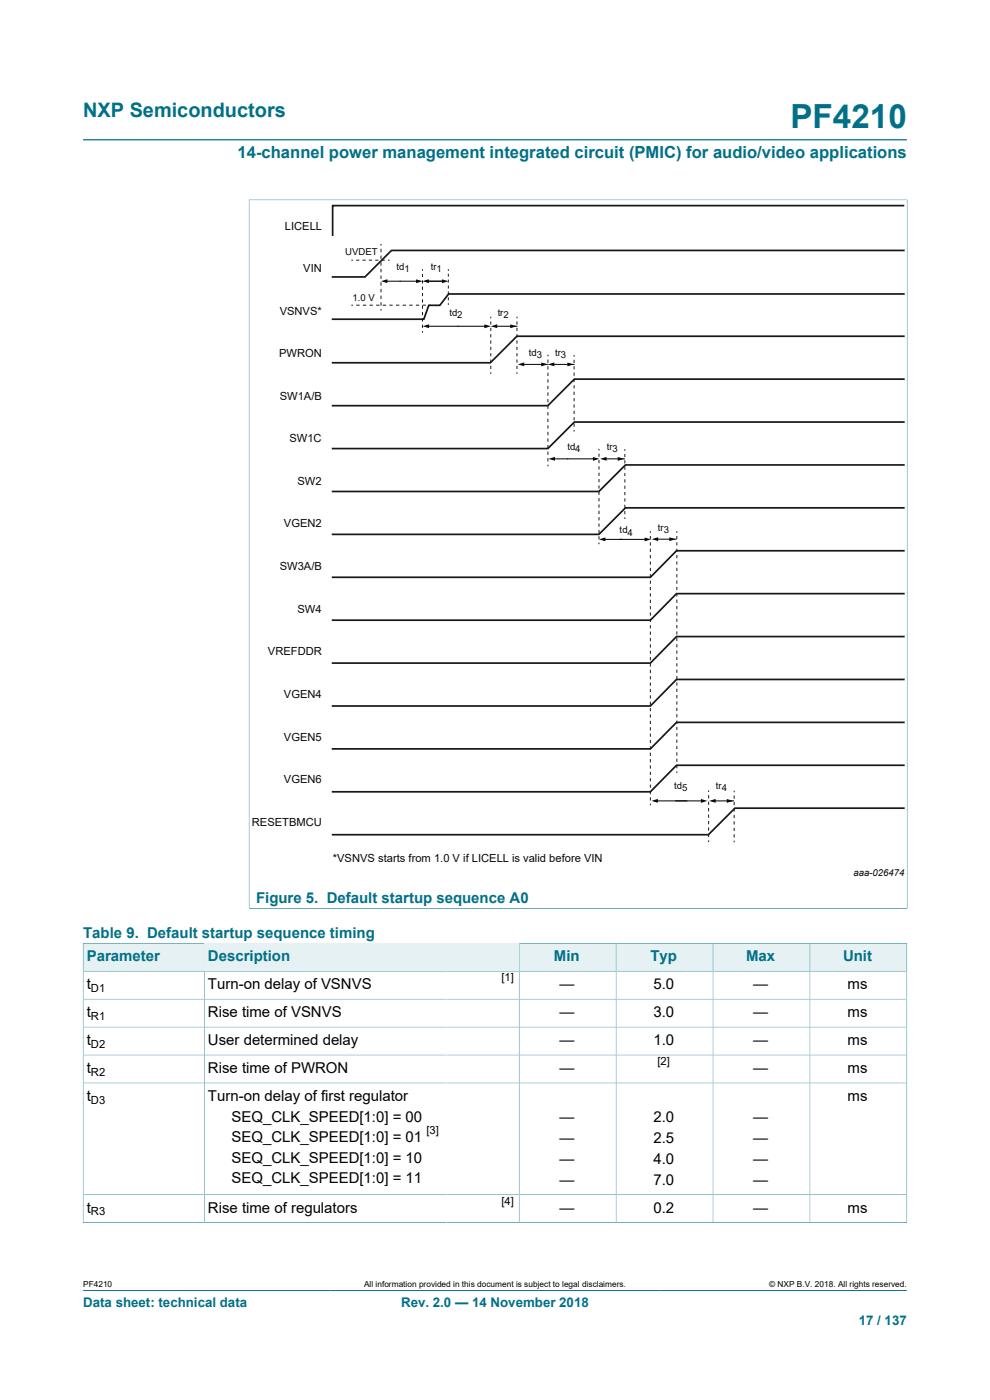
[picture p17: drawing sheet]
<svg xmlns="http://www.w3.org/2000/svg" width="210mm" height="297mm" viewBox="0 0 210 297" stroke-linecap="round" stroke-linejoin="round" font-family="sans-serif">
<defs><g id="words">
<text font-size="7.1" fill="#007088" x="167.7" y="27.2">PF4210</text>
<text font-size="4.2" fill="#007088" x="17.6" y="24.8">NXP Semiconductors</text>
<text font-size="3.5" fill="#007088" x="50.4" y="33.5">14-channel power management integrated circuit (PMIC) for audio/video applications</text>
<g font-size="3.2" fill="#007088">
<text x="54.3" y="191.6">Figure 5. Default startup sequence A0</text>
<text x="17.6" y="199">Table 9. Default startup sequence timing</text>
<text x="18.4" y="203.9">Parameter</text>
<text x="44.1" y="203.9">Description</text>
<text x="117.5" y="203.9">Min</text>
<text x="138" y="203.9">Typ</text>
<text x="158.3" y="203.9">Max</text>
<text x="178.8" y="203.9">Unit</text>
</g>
<g font-size="3.2">
<text x="18.4" y="209.8">t</text>
<text x="44.1" y="209.8">Turn-on delay of VSNVS</text>
<text x="118.7" y="209.8">—</text>
<text x="138.6" y="209.8">5.0</text>
<text x="159.8" y="209.8">—</text>
<text x="179.8" y="209.8">ms</text>
<text x="18.4" y="215.8">t</text>
<text x="44.1" y="215.8">Rise time of VSNVS</text>
<text x="118.7" y="215.8">—</text>
<text x="138.6" y="215.8">3.0</text>
<text x="159.8" y="215.8">—</text>
<text x="179.8" y="215.8">ms</text>
<text x="18.4" y="221.7">t</text>
<text x="44.1" y="221.7">User determined delay</text>
<text x="118.7" y="221.7">—</text>
<text x="138.6" y="221.7">1.0</text>
<text x="159.8" y="221.7">—</text>
<text x="179.8" y="221.7">ms</text>
<text x="18.4" y="227.6">t</text>
<text x="44.1" y="227.6">Rise time of PWRON</text>
<text x="118.7" y="227.6">—</text>
<text x="159.8" y="227.6">—</text>
<text x="179.8" y="227.6">ms</text>
<text x="18.4" y="233.5">t</text>
<text x="44.1" y="233.5">Turn-on delay of first regulator</text>
<text x="179.8" y="233.5">ms</text>
<text x="49.1" y="238">SEQ_CLK_SPEED[1:0] = 00</text>
<text x="118.7" y="238">—</text>
<text x="138.6" y="238">2.0</text>
<text x="159.8" y="238">—</text>
<text x="49.1" y="242.3">SEQ_CLK_SPEED[1:0] = 01</text>
<text x="118.7" y="242.4">—</text>
<text x="138.6" y="242.4">2.5</text>
<text x="159.8" y="242.4">—</text>
<text x="49.1" y="246.7">SEQ_CLK_SPEED[1:0] = 10</text>
<text x="49.1" y="251">SEQ_CLK_SPEED[1:0] = 11</text>
<text x="118.7" y="246.9">—</text>
<text x="118.7" y="251.3">—</text>
<text x="138.6" y="246.9">4.0</text>
<text x="138.6" y="251.3">7.0</text>
<text x="159.8" y="246.9">—</text>
<text x="159.8" y="251.3">—</text>
<text x="18.4" y="257.2">t</text>
<text x="44.1" y="257.2">Rise time of regulators</text>
<text x="118.7" y="257.2">—</text>
<text x="138.6" y="257.2">0.2</text>
<text x="159.8" y="257.2">—</text>
<text x="179.8" y="257.2">ms</text>
</g>
<g font-size="2.8" fill="#007088">
<text x="17.6" y="277.3">Data sheet: technical data</text>
<text x="85.1" y="277.3">Rev. 2.0 — 14 November 2018</text>
<text x="182.2" y="281">17 / 137</text>
</g>
<g font-size="2.4" fill="#080909">
<text x="60.4" y="48.7">LICELL</text>
<text x="64.3" y="57.7">VIN</text>
<text x="59.3" y="66.7">VSNVS*</text>
<text x="59.2" y="75.8">PWRON</text>
<text x="59.3" y="84.8">SW1A/B</text>
<text x="61.4" y="93.9">SW1C</text>
<text x="63.1" y="102.9">SW2</text>
<text x="60.2" y="111.9">VGEN2</text>
<text x="59.3" y="121">SW3A/B</text>
<text x="63.1" y="130">SW4</text>
<text x="56.8" y="139">VREFDDR</text>
<text x="60.2" y="148">VGEN4</text>
<text x="60.2" y="157.1">VGEN5</text>
<text x="60.2" y="166.1">VGEN6</text>
<text x="53.4" y="175.1">RESETBMCU</text>
<text x="70.6" y="182.9">*VSNVS starts from 1.0 V if LICELL is valid before VIN</text>
</g>
<g font-size="2.4">
<text x="106.4" y="208.2">[1]</text>
<text x="19.3" y="210.4">D1</text>
<text x="19.3" y="216.4">R1</text>
<text x="19.3" y="222.3">D2</text>
<text x="139.5" y="226">[2]</text>
<text x="19.3" y="228.2">R2</text>
<text x="19.3" y="234.1">D3</text>
<text x="90.4" y="240.7">[3]</text>
<text x="19.3" y="257.9">R3</text>
<text x="106.4" y="255.6">[4]</text>
</g>
<g font-size="2" fill="#080909">
<text x="73.2" y="54.1">UVDET</text>
<text x="84.1" y="57.4">td1</text>
<text x="91.4" y="57.4">tr1</text>
<text x="74.8" y="63.8">1.0 V</text>
<text x="95.3" y="67.1">td2</text>
<text x="105.6" y="67.1">tr2</text>
<text x="112.2" y="75.6">td3</text>
<text x="117.8" y="75.6">tr3</text>
<text x="120.4" y="95.4">td4</text>
<text x="128.7" y="95.4">tr3</text>
<text x="131.4" y="113.2">td4</text>
<text x="139.5" y="112.6">tr3</text>
<text x="143" y="167.4">td5</text>
<text x="151.8" y="167.4">tr4</text>
<text x="181" y="185.8">aaa-026474</text>
</g>
<g font-size="1.8">
<text x="17.6" y="273.1">PF4210</text>
<text x="77.2" y="273.1">All information provided in this document is subject to legal disclaimers.</text>
<text x="163.2" y="273.1">© NXP B.V. 2018. All rights reserved.</text>
</g>
</g></defs>
<path d="M17.6 29.7h174.8M52.8 42.4h139.7M52.8 42.3v150.5M192.4 42.3v150.5M52.8 192.7h139.7M17.6 273.8h174.8" fill="none" stroke="#007088" stroke-width=".21"/>
<g fill="none" stroke="#191819" stroke-width=".37">
<path d="M191.8 43.6h-121.2v6.5M191.9 53.1h-108.9l-5.6 5.7h-7M191.9 71.3h-82.3l-5.6 5.7h-33.6M191.9 62.4h-96.7l-1.9 2.4h-2.3l-1.1 2.9h-19.5M191.9 98.6h-59.2l-5.7 5.7h-56.6M191.9 89.5h-70.1l-5.6 5.7h-45.8M191.9 80.4h-70.1l-5.6 5.7h-45.8M191.9 116.8h-48.4l-5.5 5.7h-67.6M191.9 107.7h-59.2l-5.7 5.7h-56.6M191.9 135h-48.4l-5.5 5.7h-67.6M191.9 125.9h-48.4l-5.5 5.7h-67.6M191.9 153.2h-48.4l-5.5 5.7h-67.6"/>
<path d="M191.9 144.1h-48.4l-5.5 5.7h-67.6M191.9 171.4h-36l-5.6 5.7h-79.9M191.9 162.3h-48.4l-5.5 5.7h-67.6"/>
</g>
<g fill="none" stroke="#191819" stroke-width=".21">
<path d="M74.5 55.2h.4M75.5 55.2h.7M76.9 55.2h.7M78.2 55.2h.7M79.6 55.2h.7M80.8 51.8v.3M80.8 52.8v.7M80.8 54.2v.7M80.8 55.6v.7M80.8 57v.8M80.8 58.5v.7M80.8 59.9v.7"/>
<path d="M80.9 55.2h.7M82.3 55.2h.3M89.6 57.1v.3M89.6 58.1v.7M89.6 59.5v.6M95.1 57.1v.3M95.1 58.1v.6M95.1 59.3v.6M74.5 64.7h.4M75.6 64.7h.7M77 64.7h.7M78.4 64.7h.7"/>
<path d="M79.8 64.7h.7M80.8 61.3v.7M80.8 62.7v.7M80.8 64.1v.7M80.8 65.5v.4M81.2 64.7h.7M82.6 64.7h.7M84 64.7h.7M85.4 64.7h.7M86.8 64.7h.7M88.2 64.7h.7M89.6 60.8v.7"/>
<path d="M89.6 62.1v.7M89.6 63.5v.7M89.6 64.8v.7M89.6 66.2v.7M89.6 67.5v.7M89.6 68.9v.6M89.6 70.2v.4M89.6 64.7h.7M91 64.7h.4M95.1 60.6v.6M95.1 61.8v.7M95.1 63.1v.6"/>
<path d="M95.1 64.3v.4M104.1 67.2v.3M104.1 68.2v.7M104.1 69.5v.7M104.1 70.9v.7M104.1 72.2v.7M104.1 73.6v.6M104.1 74.9v.7M104.1 76.3v.6M104.1 77.6v.7M104.1 79v.3M109.7 67.2v.3"/>
<path d="M109.7 68.2v.7M109.7 69.5v.7M109.7 70.9v.7M109.7 72.2v.7M109.7 73.6v.6M109.7 74.9v.7M109.7 76.3v.6M109.7 77.6v.7M109.7 79v.3M116.2 75.2v.4M116.2 76.3v.7M116.2 77.7v.7"/>
<path d="M116.2 79.1v.7M121.8 75.3v.4M121.8 76.3v.7M121.8 77.7v.7M121.8 79v.7M116.2 80.5v.7M116.2 81.9v.7M116.2 83.3v.6M116.2 84.6v.7M116.2 86v.7M116.2 87.4v.7M116.2 88.8v.7"/>
<path d="M116.2 90.2v.7M116.2 91.6v.7M116.2 93v.7M116.2 94.4v.7M116.2 95.8v.7M116.2 97.2v.7M116.2 98.6v.3M121.8 80.4v.7M121.8 81.7v.7M121.8 83.1v.7M121.8 84.4v.7M121.8 85.8v.7"/>
<path d="M121.8 87.1v.7M121.8 88.5v.7M121.8 89.9v.6M121.8 91.2v.3M127.1 95.2v.4M127.1 96.2v.7M127.1 97.6v.7M127.1 98.9v.7M132.5 95.3v.3M132.5 96.3v.7M132.5 97.6v.7M132.5 99v.7"/>
<path d="M127.1 100.3v.7M127.1 101.6v.7M127.1 103v.6M127.1 104.3v.7M127.1 105.7v.6M127.1 107v.7M127.1 108.4v.6M127.1 109.7v.7M127.1 111.1v.6M127.1 112.4v.7M127.1 113.8v.6M127.1 115.1v.3"/>
<path d="M132.5 100.3v.7M132.5 101.7v.7M132.5 103v.7M132.5 104.4v.6M132.5 105.7v.7M132.5 107.1v.6M132.5 108.4v.7M132.5 109.8v.3M138 112.7v.3M138 113.7v.7M138 115.1v.6M138 116.4v.7"/>
<path d="M138 117.8v.6M138 119.1v.7M143.6 112.7v.3M143.6 113.7v.7M143.6 115.1v.6M143.6 116.4v.7M143.6 117.8v.6M143.6 119.1v.7M138 120.5v.6M138 121.8v.7M138 123.2v.6M138 124.5v.7"/>
<path d="M138 125.9v.6M138 127.2v.7M138 128.6v.7M138 129.9v.7M138 131.3v.7M138 132.6v.7M138 134v.7M138 135.3v.7M138 136.7v.7M138 138v.7M138 139.4v.7M143.6 120.5v.6"/>
<path d="M143.6 121.8v.7M143.6 123.2v.6M143.6 124.5v.7M143.6 125.9v.6M143.6 127.2v.7M143.6 128.6v.6M143.6 129.9v.7M143.6 131.3v.6M143.6 132.6v.7M143.6 134v.6M143.6 135.3v.7M143.6 136.7v.6"/>
<path d="M143.6 138v.7M143.6 139.4v.6M138 140.7v.7M138 142.1v.7M138 143.4v.7M138 144.8v.7M138 146.2v.6M138 147.5v.7M138 148.9v.6M138 150.2v.7M138 151.6v.6M138 152.9v.7"/>
<path d="M138 154.3v.6M138 155.6v.7M138 157v.6M138 158.3v.7M138 159.7v.7M143.6 140.7v.7M143.6 142.1v.6M143.6 143.4v.7M143.6 144.8v.6M143.6 146.1v.7M143.6 147.5v.6M143.6 148.8v.7"/>
<path d="M143.6 150.2v.6M143.6 151.5v.7M143.6 152.9v.6M143.6 154.2v.7M143.6 155.6v.6M143.6 156.9v.7M143.6 158.3v.6M143.6 159.6v.7M138 161v.7M138 162.4v.7M138 163.7v.7M138 165.1v.7"/>
<path d="M138 166.4v.7M138 167.8v.7M138 169.1v.7M138 170.5v.3M143.6 161v.6M143.6 162.3v.7M143.6 163.7v.3M150.3 167.7v.3M150.3 168.7v.7M150.3 170.1v.6M150.3 171.4v.7M150.3 172.8v.7"/>
<path d="M150.3 174.2v.7M150.3 175.5v.7M150.3 176.9v.7M150.3 178.3v.3M155.7 167.7v.4M155.7 168.8v.6M155.7 170.1v.7M155.7 171.5v.7M155.7 172.9v.7M155.7 174.2v.7M155.7 175.6v.7M155.7 177v.7"/>
<path d="M155.7 178.3v.4"/>
</g>
<g fill="none" stroke="#000" stroke-width=".21">
<path d="M81.9 59.7h6.6M90.4 59.7h3.6M90.7 69.2h12.3M105.2 69.2h4.5M110.9 77.3h5.3M117.3 77.3h3.1M120.6 77.3h1.2M117.4 97.3h8.6M128.4 97.3h4.1M128.1 114.4h8.9M139.3 114.4h4.1M139.3 169.9h9.6"/>
<path d="M151.5 169.9h4.1"/>
</g>
<g fill="#000">
<path d="M80.8 59.7l1.4-.5v.9zM89.6 59.7l1.4-.5v.9zM88.3 59.3l1.3 .4-1.3 .4zM89.7 69.2l1.3-.4v.8zM93.7 59.3l1.4 .4-1.4 .4zM102.8 68.8l1.3 .4-1.3 .4zM104.1 69.2l1.4-.4v.8zM108.2 68.8l1.4 .4-1.4 .4zM109.8 77.3l1.4-.4v.8zM114.8 76.9l1.4 .4-1.4 .4zM116.2 77.3l1.4-.4v.8zM120.4 76.9l1.3 .4-1.3 .4z"/>
<path d="M116.4 97.3l1.3-.4v.8zM125.8 96.9l1.3 .4-1.3 .5zM127.3 97.3l1.4-.4v.8zM131 96.9l1.4 .4-1.4 .5zM127.1 114.4l1.3-.4v.8zM136.7 114l1.4 .4-1.4 .4zM138.3 114.4l1.3-.4v.8zM142 114l1.3 .4-1.3 .4zM138.2 169.9l1.3-.4v.8zM148.7 169.5l1.3 .4-1.3 .4zM150.4 169.9l1.4-.4v.8zM154.2 169.5l1.3 .4-1.3 .4z"/>
</g>
<path d="M17.7 200.2h25.6v5.8h-25.6z" fill="#e6f1f3"/>
<path d="M17.6 200v6h92.5v-5.9h-92.5M43.3 200.1v5.9" fill="none" stroke="#007088" stroke-width=".21"/>
<g fill="#e6f1f3">
<path d="M43.4 200.2h66.7v5.8h-66.7z"/>
<path d="M110.2 200.2h20.4v5.8h-20.4z"/>
</g>
<path d="M110.1 200.1h20.6v5.9h-20.6z" fill="none" stroke="#007088" stroke-width=".21"/>
<path d="M130.8 200.2h20.4v5.8h-20.4z" fill="#e6f1f3"/>
<path d="M130.7 200.1h20.5v5.9h-20.5z" fill="none" stroke="#007088" stroke-width=".21"/>
<path d="M151.3 200.2h20.4v5.8h-20.4z" fill="#e6f1f3"/>
<path d="M151.2 200.1h20.6v5.9h-20.6z" fill="none" stroke="#007088" stroke-width=".21"/>
<path d="M171.9 200.2h20.4v5.8h-20.4z" fill="#e6f1f3"/>
<g fill="none" stroke="#007088" stroke-width=".21">
<path d="M17.6 212h174.8M17.6 217.9h174.8M43.3 206v53.4M110.1 206v53.4M130.7 206v53.4M151.2 206v53.4M192.4 200v59.4M192.4 206h-174.8v53.4M192.4 200.1h-20.6v59.3M17.6 223.8h174.8M17.6 229.7h174.8M17.6 259.4h174.8"/>
<path d="M17.6 253.5h174.8"/>
</g>
<use href="#words"/>
</svg>
